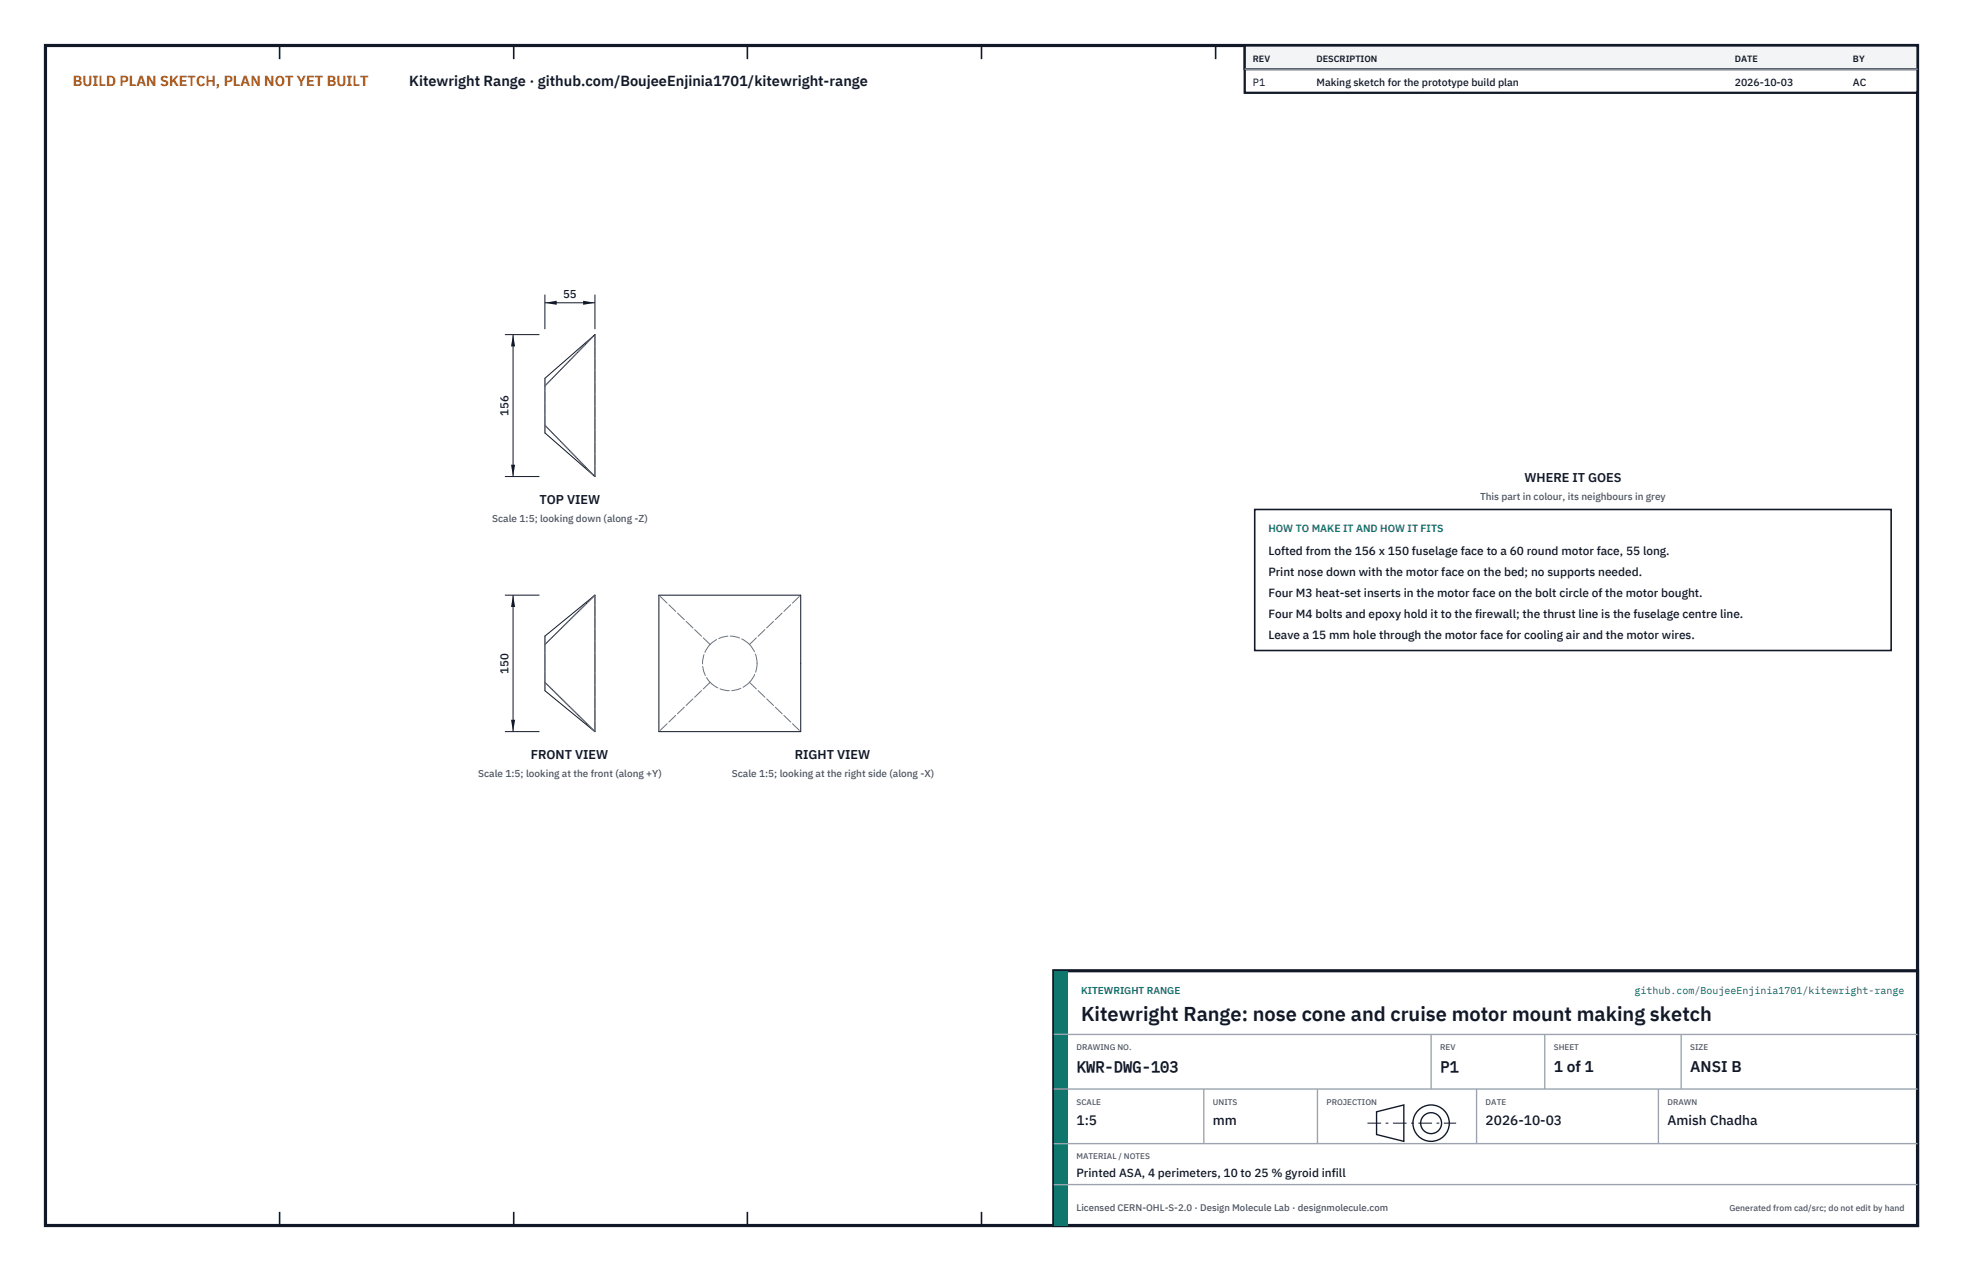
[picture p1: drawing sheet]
<svg xmlns="http://www.w3.org/2000/svg" width="432mm" height="279mm" viewBox="0 0 432 279" stroke-linecap="round" stroke-linejoin="round" font-family="sans-serif">
<defs><g id="words">
<text font-size="4.4" fill="#111827" x="237.8" y="224.4">Kitewright Range: nose cone and cruise motor mount making sketch</text>
<g font-size="3.4" fill="#111827">
<text x="236.8" y="235.6">KWR-DWG-103</text>
<text x="316.8" y="235.6">P1</text>
<text x="341.8" y="235.6">1 of 1</text>
<text x="371.8" y="235.6">ANSI B</text>
</g>
<text font-size="3.2" fill="#b45309" x="16" y="19">BUILD PLAN SKETCH, PLAN NOT YET BUILT</text>
<text font-size="3.2" fill="#111827" x="90" y="19">Kitewright Range · github.com/BoujeeEnjinia1701/kitewright-range</text>
<g font-size="3" fill="#111827">
<text x="236.8" y="247.2">1:5</text>
<text x="266.8" y="247.2">mm</text>
<text x="326.8" y="247.2">2026-10-03</text>
<text x="366.8" y="247.2">Amish Chadha</text>
</g>
<g font-size="2.8" fill="#111827">
<text x="335.3" y="106">WHERE IT GOES</text>
<text x="118.7" y="110.8">TOP VIEW</text>
<text x="116.7" y="166.9">FRONT VIEW</text>
<text x="174.8" y="166.9">RIGHT VIEW</text>
</g>
<g font-size="2.6" fill="#111827">
<text x="279" y="122">Lofted from the 156 x 150 fuselage face to a 60 round motor face, 55 long.</text>
<text x="279" y="126.6">Print nose down with the motor face on the bed; no supports needed.</text>
<text x="279" y="131.2">Four M3 heat-set inserts in the motor face on the bolt circle of the motor bought.</text>
<text x="279" y="135.8">Four M4 bolts and epoxy hold it to the firewall; the thrust line is the fuselage centre line.</text>
<text x="279" y="140.4">Leave a 15 mm hole through the motor face for cooling air and the motor wires.</text>
<text x="236.8" y="258.8">Printed ASA, 4 perimeters, 10 to 25 % gyroid infill</text>
</g>
<g font-size="2.5" fill="#111827">
<text x="123.9" y="65.6">55</text>
<text x="111.9" y="91.4" transform="rotate(-90 111.9 91.4)">156</text>
<text x="111.9" y="148.1" transform="rotate(-90 111.9 148.1)">150</text>
</g>
<g font-size="2.3" fill="#111827">
<text x="275.6" y="18.8">P1</text>
<text x="289.6" y="18.8">Making sketch for the prototype build plan</text>
<text x="381.6" y="18.8">2026-10-03</text>
<text x="407.6" y="18.8">AC</text>
</g>
<text font-size="2.3" fill="#0f766e" x="279" y="117">HOW TO MAKE IT AND HOW IT FITS</text>
<g font-size="2.2" fill="#4b5563">
<text x="325.6" y="110">This part in colour, its neighbours in grey</text>
<text x="108.3" y="114.8">Scale 1:5; looking down (along -Z)</text>
<text x="105.2" y="170.9">Scale 1:5; looking at the front (along +Y)</text>
<text x="161" y="170.9">Scale 1:5; looking at the right side (along -X)</text>
</g>
<g font-size="2.2" fill="#0f766e">
<text x="237.8" y="218.4">KITEWRIGHT RANGE</text>
<text x="359.5" y="218.4">github.com/BoujeeEnjinia1701/kitewright-range</text>
</g>
<text font-size="2.1" fill="#4b5563" x="236.8" y="266.2">Licensed CERN-OHL-S-2.0 · Design Molecule Lab · designmolecule.com</text>
<g font-size="2" fill="#111827">
<text x="275.6" y="13.6">REV</text>
<text x="289.6" y="13.6">DESCRIPTION</text>
<text x="381.6" y="13.6">DATE</text>
<text x="407.6" y="13.6">BY</text>
</g>
<text font-size="1.9" fill="#4b5563" x="380.4" y="266.2">Generated from cad/src; do not edit by hand</text>
<g font-size="1.8" fill="#4b5563">
<text x="236.8" y="230.8">DRAWING NO.</text>
<text x="316.8" y="230.8">REV</text>
<text x="341.8" y="230.8">SHEET</text>
<text x="371.8" y="230.8">SIZE</text>
<text x="236.8" y="242.8">SCALE</text>
<text x="266.8" y="242.8">UNITS</text>
<text x="291.8" y="242.8">PROJECTION</text>
<text x="326.8" y="242.8">DATE</text>
<text x="366.8" y="242.8">DRAWN</text>
<text x="236.8" y="254.8">MATERIAL / NOTES</text>
</g>
</g></defs>
<path d="M10 10h411.8v259.4h-411.8z" fill="none" stroke="#111827" stroke-width=".7" stroke-linecap="butt"/>
<g fill="none" stroke="#111827" stroke-width=".35">
<path d="M61.5 10v3M113 10v3M164.4 10v3M215.9 10v3M267.4 10v3M318.9 10v3M370.3 10v3M61.5 266.4v3M113 266.4v3M164.4 266.4v3M215.9 266.4v3M267.4 266.4v3"/>
<path d="M318.9 266.4v3M370.3 266.4v3"/>
</g>
<path d="M130.9 73.6l-11 9.6v12l11 9.6M130.9 73.6v31.2M130.9 73.6l-11 11.2M119.9 93.5l11 11.3M130.9 130.8l-11 9v12l11 9M130.9 130.8l-11 10.9M130.9 130.8v30M144.9 130.8h31.2v30h-31.2zM119.9 150l11 10.8" fill="none" stroke="#111727" stroke-width=".22"/>
<g fill="none" stroke="#6a7180" stroke-width=".22" stroke-dasharray="2.1 .5">
<path d="M119.9 95.2v-1.7M119.9 93.5l11 11.3M119.9 93.5v-8.7M119.9 84.8l11-11.2M119.9 84.8v-1.6M130.9 104.8v-31.2M119.9 145.8v-4.1M119.9 141.7l11-10.9M119.9 141.7v-1.9M119.9 151.8v-1.8M119.9 150l11 10.8M119.9 150v-4.2"/>
<path d="M130.9 145.8v-15M156.2 141.7l-11.3-10.9M156.2 141.7a6 6 0 0 0 0 8.3M156.2 150l-11.3 10.8M156.2 150a6 6 0 0 0 8.7 0M164.9 141.7l11.2-10.9M164.9 141.7a6 6 0 0 0-8.7 0M164.9 150l11.2 10.8M164.9 150l.8-1 .5-1.2 .3-2M166.5 145.8l-.3-1.9-.5-1.2-.8-1M130.9 160.8v-15"/>
</g>
<path d="M119.9 64.8v7.6M119.9 66.6h11M130.9 64.8v7.6" fill="none" stroke="#111827" stroke-width=".22"/>
<path d="M119.9 66.6l2.6-.5v.9zM128.3 66.1v.9l2.6-.4z" fill="#111827"/>
<path d="M111.1 73.6h7.6M112.9 73.6v31.2M111.1 104.8h7.6" fill="none" stroke="#111827" stroke-width=".22"/>
<path d="M112.9 73.6l-.5 2.6h.9zM112.4 102.2h.9l-.4 2.6z" fill="#111827"/>
<path d="M111.1 130.8h7.6M112.9 130.8v30M111.1 160.8h7.6" fill="none" stroke="#111827" stroke-width=".22"/>
<path d="M112.9 130.8l-.5 2.6h.9zM112.4 158.2h.9l-.4 2.6z" fill="#111827"/>
<path d="M276 112h140v31h-140z" fill="#fff" stroke="#111827" stroke-width=".35"/>
<path d="M273.8 10h148v10.4h-148z" fill="#fff" stroke="#111827" stroke-width=".5"/>
<path d="M273.8 10h148v5.2h-148z" fill="#f3f4f6" stroke="#111827" stroke-width=".5"/>
<path d="M273.8 15.2h148" fill="none" stroke="#9ca3af" stroke-width=".3"/>
<path d="M231.8 213.4h190v56h-190z" fill="#fff" stroke="#111827" stroke-width=".7" stroke-linecap="butt"/>
<path d="M231.8 213.4h3v56h-3z" fill="#0f766e"/>
<path d="M231.8 227.4h190M231.8 239.4h190M264.8 239.4v12M289.8 239.4v12M314.8 227.4v12M324.8 239.4v12M339.8 227.4v12M364.8 239.4v12M369.8 227.4v12M231.8 251.4h190M231.8 260.4h190" fill="none" stroke="#9ca3af" stroke-width=".3"/>
<g fill="none" stroke="#111827" stroke-width=".3">
<path d="M302.8 244.4l6-1.5v8l-6-1.5z"/>
<circle cx="314.8" cy="246.9" r="4"/>
<circle cx="314.8" cy="246.9" r="2.3"/>
</g>
<path d="M300.8 246.9h19.5" fill="none" stroke="#111827" stroke-width=".22" stroke-dasharray="3 1 .6 1" stroke-linecap="butt"/>
<use href="#words"/>
</svg>
